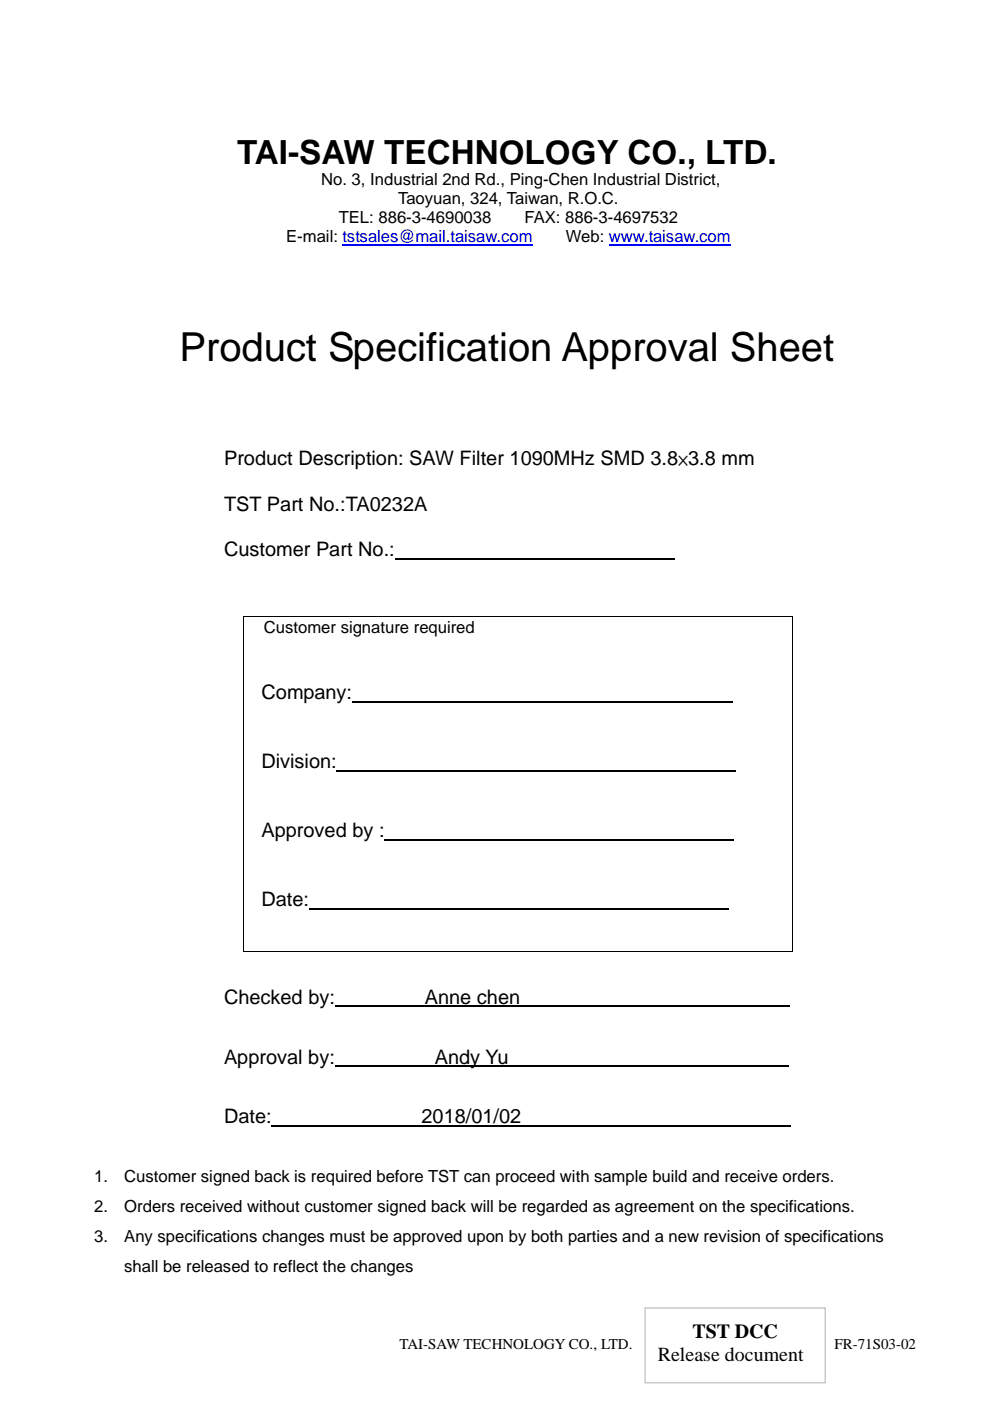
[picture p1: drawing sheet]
<svg xmlns="http://www.w3.org/2000/svg" width="210mm" height="297mm" viewBox="0 0 210 297" stroke-linecap="round" stroke-linejoin="round" font-family="sans-serif">
<defs><g id="words">
<text font-size="8.5" x="38.1" y="76.6">Product Specification Approval Sheet</text>
<text font-size="7" x="50.3" y="34.7">TAI-SAW TECHNOLOGY CO., LTD.</text>
<g font-size="4.2">
<text x="47.5" y="98.7">Product Description: SAW Filter 1090MHz SMD 3.8×3.8 mm</text>
<text x="47.5" y="108.4">TST Part No.:TA0232A</text>
<text x="47.5" y="117.9">Customer Part No.:</text>
<text x="55.5" y="148.2">Company:</text>
<text x="55.5" y="162.8">Division:</text>
<text x="55.5" y="177.4">Approved by :</text>
<text x="55.5" y="192">Date:</text>
<text x="47.5" y="212.8">Checked by:</text>
<text x="90.1" y="212.8">Anne chen</text>
<text x="47.5" y="225.5">Approval by:</text>
<text x="92.2" y="225.5">Andy Yu</text>
<text x="47.5" y="238.2">Date:</text>
<text x="89.4" y="238.2">2018/01/02</text>
<text x="146.9" y="283.7">TST DCC</text>
<text x="139.5" y="288.6">Release document</text>
</g>
<g font-size="3.5">
<text x="68.1" y="39.2">No. 3, Industrial 2nd Rd., Ping-Chen Industrial District,</text>
<text x="71.8" y="47.3">TEL: 886-3-4690038</text>
<text x="84.4" y="43.2">Taoyuan, 324, Taiwan, R.O.C.</text>
<text x="111.2" y="47.3">FAX: 886-3-4697532</text>
<text x="60.7" y="51.4">E-mail: tstsales@mail.taisaw.com</text>
<text x="120" y="51.4">Web: www.taisaw.com</text>
<text x="56" y="134.2">Customer signature required</text>
<text x="20" y="250.6">1.</text>
<text x="26.4" y="250.6">Customer signed back is required before TST can proceed with sample build and receive orders.</text>
<text x="20" y="257">2.</text>
<text x="26.4" y="257">Orders received without customer signed back will be regarded as agreement on the specifications.</text>
<text x="20" y="263.3">3.</text>
<text x="26.4" y="263.3">Any specifications changes must be approved upon by both parties and a new revision of specifications</text>
<text x="26.4" y="269.7">shall be released to reflect the changes</text>
</g>
<g font-size="3.2">
<text x="84.7" y="285.9">TAI-SAW TECHNOLOGY CO., LTD.</text>
<text x="177" y="285.9">FR-71S03-02</text>
</g>
</g></defs>
<path d="M136.8 277.3h38.2v15.9h-38.2z" fill="none" stroke="#c0c0c0" stroke-width=".26"/>
<path d="M72.7 51.9h40.3M129.2 51.9h25.8" fill="none" stroke="#00f" stroke-width=".25"/>
<path d="M83.8 118.5h59.2M74.7 148.8h80.8M71.5 163.4h84.6M81.6 178h74.1M65.6 192.6h88.9M71.1 213.4h96.4M57.6 238.8h110.1M71.1 226.1h96.1" fill="none" stroke="#000" stroke-width=".32"/>
<path d="M51.7 130.7h.1v.2h-.1zM168.1 130.7h.2v.2h-.2zM168.1 201.6h.2v.2h-.2z" fill="#000"/>
<path d="M51.7 130.8h116.6M51.8 130.9v70.9M168.2 130.9v70.9M51.7 201.7h116.4" fill="none" stroke="#000" stroke-width=".21"/>
<use href="#words"/>
</svg>
